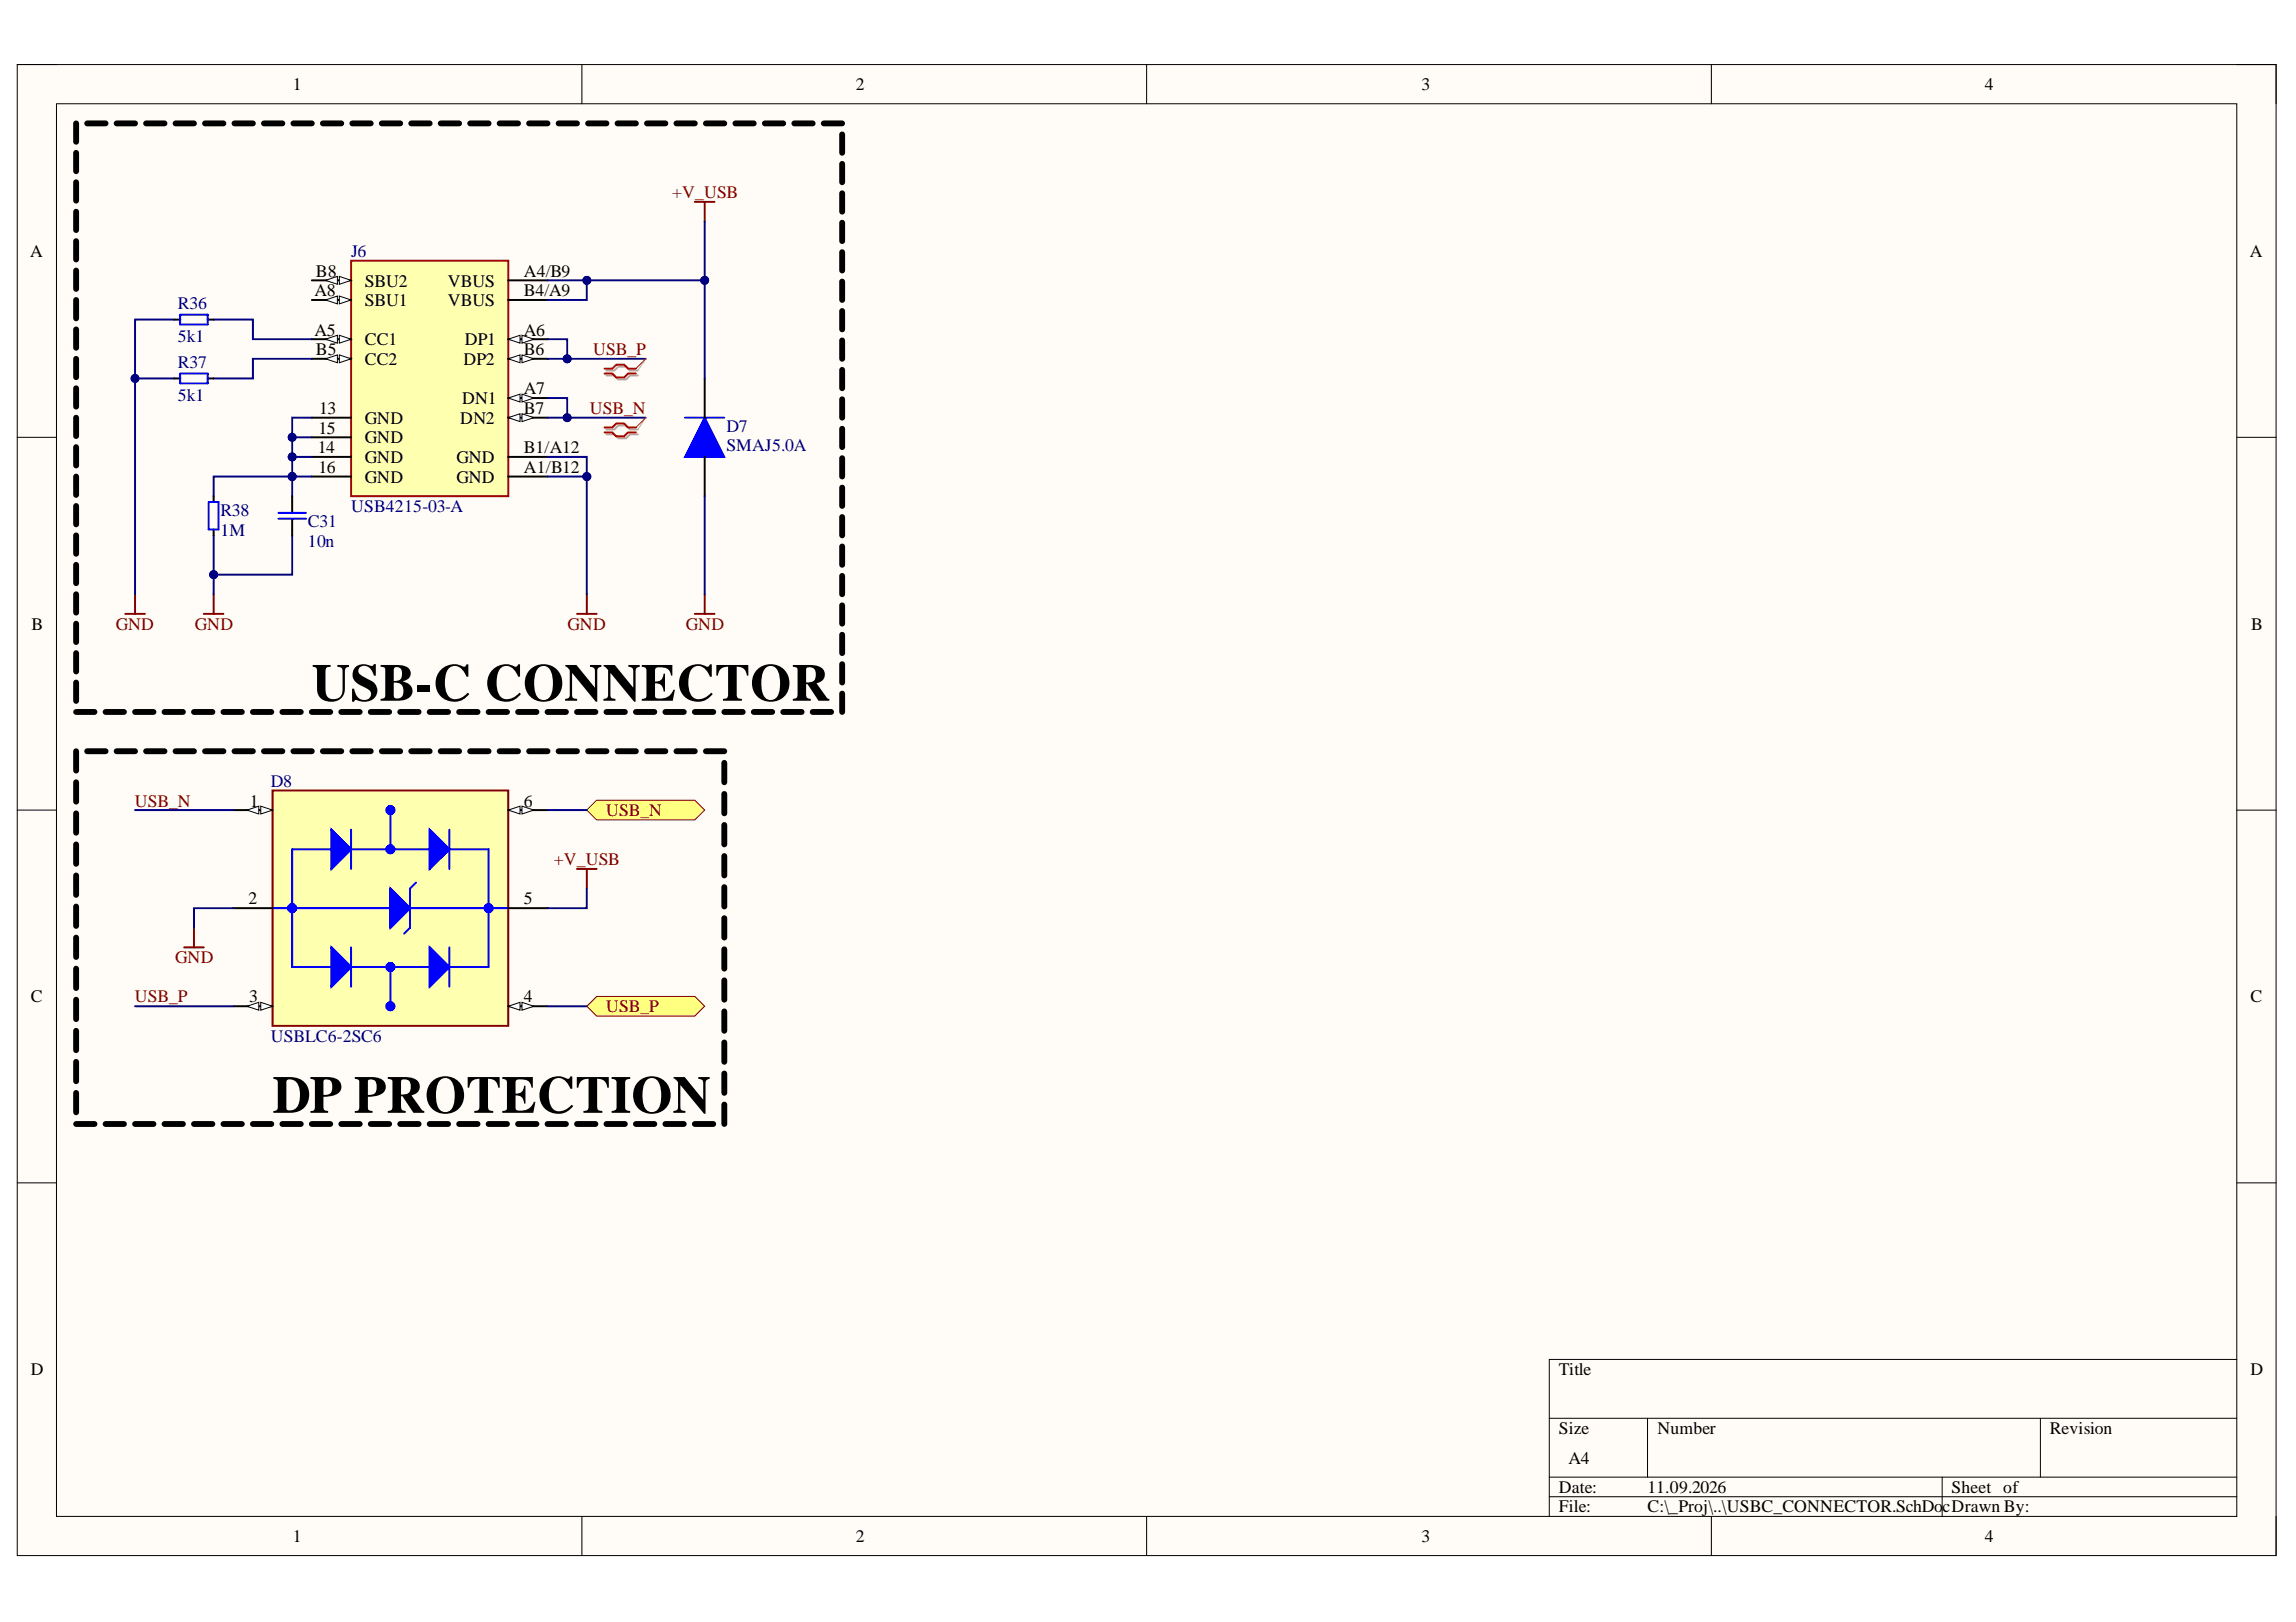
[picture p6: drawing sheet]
<svg xmlns="http://www.w3.org/2000/svg" width="297mm" height="210mm" viewBox="0 0 297 210" stroke-linecap="round" stroke-linejoin="round" font-family="sans-serif">
<defs><g id="words">
<g font-size="6.8">
<text x="40.3" y="90.7">USB-C CONNECTOR</text>
<text x="35.3" y="144">DP PROTECTION</text>
</g>
<g font-size="2.3">
<text x="37.9" y="11.7">1</text>
<text x="110.7" y="11.7">2</text>
<text x="183.9" y="11.7">3</text>
<text x="256.8" y="11.7">4</text>
<text x="3.9" y="33.3">A</text>
<text x="40.9" y="35.8">B8</text>
<text x="67.8" y="35.8">A4/B9</text>
<text x="291.1" y="33.3">A</text>
<text x="40.7" y="38.4">A8</text>
<text x="47.2" y="37.1">SBU2</text>
<text x="47.2" y="39.6">SBU1</text>
<text x="57.9" y="37.1">VBUS</text>
<text x="57.9" y="39.6">VBUS</text>
<text x="67.8" y="38.4">B4/A9</text>
<text x="40.7" y="43.4">A5</text>
<text x="40.9" y="46">B5</text>
<text x="47.2" y="44.7">CC1</text>
<text x="47.2" y="47.2">CC2</text>
<text x="60" y="47.2">DP2</text>
<text x="60.1" y="44.7">DP1</text>
<text x="67.8" y="43.4">A6</text>
<text x="67.8" y="46">B6</text>
<text x="41.3" y="53.6">13</text>
<text x="59.8" y="52.3">DN1</text>
<text x="67.8" y="53.6">B7</text>
<text x="67.8" y="51">A7</text>
<text x="41.1" y="58.7">14</text>
<text x="41.2" y="56.1">15</text>
<text x="47.2" y="54.8">GND</text>
<text x="47.2" y="59.9">GND</text>
<text x="47.2" y="57.4">GND</text>
<text x="59" y="59.9">GND</text>
<text x="59.5" y="54.8">DN2</text>
<text x="67.8" y="58.7">B1/A12</text>
<text x="41.2" y="61.2">16</text>
<text x="47.2" y="62.5">GND</text>
<text x="59" y="62.5">GND</text>
<text x="67.8" y="61.2">A1/B12</text>
<text x="4.1" y="81.5">B</text>
<text x="291.2" y="81.5">B</text>
<text x="32.3" y="104.4">1</text>
<text x="67.8" y="104.4">6</text>
<text x="32.1" y="117.1">2</text>
<text x="67.8" y="117.1">5</text>
<text x="4" y="129.7">C</text>
<text x="32.2" y="129.7">3</text>
<text x="67.8" y="129.7">4</text>
<text x="291.1" y="129.7">C</text>
<text x="4" y="178">D</text>
<text x="201.7" y="178">Title</text>
<text x="291.1" y="178">D</text>
<text x="201.7" y="185.6">Size</text>
<text x="214.4" y="185.6">Number</text>
<text x="265.2" y="185.6">Revision</text>
<text x="202.9" y="189.4">A4</text>
<text x="201.7" y="193.2">Date:</text>
<text x="201.7" y="195.7">File:</text>
<text x="213.2" y="193.2">11.09.2026</text>
<text x="213.2" y="195.7">C:\_Proj\..\USBC_CONNECTOR.SchDo</text>
<text x="251.3" y="195.7">cDrawn By:</text>
<text x="252.5" y="193.2">Sheet of</text>
<text x="37.9" y="199.5">1</text>
<text x="110.7" y="199.5">2</text>
<text x="183.9" y="199.5">3</text>
<text x="256.8" y="199.5">4</text>
</g>
<g font-size="2.3" fill="#800000">
<text x="87" y="25.6">+V_USB</text>
<text x="76.7" y="46">USB_P</text>
<text x="76.3" y="53.6">USB_N</text>
<text x="15" y="81.5">GND</text>
<text x="25.2" y="81.5">GND</text>
<text x="73.4" y="81.5">GND</text>
<text x="88.7" y="81.5">GND</text>
<text x="17.4" y="104.4">USB_N</text>
<text x="78.4" y="105.6">USB_N</text>
<text x="71.6" y="112">+V_USB</text>
<text x="22.7" y="124.7">GND</text>
<text x="17.4" y="129.7">USB_P</text>
<text x="78.4" y="131">USB_P</text>
</g>
<g font-size="2.3" fill="#000080">
<text x="45.4" y="33.3">J6</text>
<text x="23" y="40">R36</text>
<text x="23" y="47.6">R37</text>
<text x="23" y="44.3">5k1</text>
<text x="23" y="51.9">5k1</text>
<text x="94" y="55.9">D7</text>
<text x="94" y="58.4">SMAJ5.0A</text>
<text x="28.5" y="66.8">R38</text>
<text x="28.5" y="69.3">1M</text>
<text x="39.8" y="68.2">C31</text>
<text x="39.8" y="70.7">10n</text>
<text x="45.4" y="66.3">USB4215-03-A</text>
<text x="35" y="101.8">D8</text>
<text x="35" y="134.8">USBLC6-2SC6</text>
</g>
</g></defs>
<path d="M2.2 8.4h292.3v192.9h-292.3z" fill-rule="evenodd" fill="#fffcf8"/>
<path d="M2.2 8.4h292.3v192.9h-292.3z" fill="none" stroke="#000" stroke-width=".13"/>
<path d="M7.3 13.4h282.1v182.8h-282.1z" fill-rule="evenodd" fill="#fffcf8"/>
<g fill="none" stroke="#000" stroke-width=".13">
<path d="M2.2 8.4h5.1M7.3 13.4h282.1v182.8h-282.1zM75.3 8.4v5M148.3 8.4v5M221.4 8.4v5M289.4 8.4h5.1v5M2.2 56.6h5.1M289.4 56.6h5.1M2.2 104.8h5.1M289.4 104.8h5.1M2.2 153.1h5.1M289.4 153.1h5.1"/>
<path d="M289.4 175.9h-89v20.3M75.3 196.2v5.1M148.3 196.2v5.1M200.4 183.5h89M200.4 191.2h89M200.4 193.7h89M213.1 183.5v7.7M221.4 196.2v5.1M251.3 191.2v5M264 183.5v7.7M294.5 196.2v5.1"/>
</g>
<path d="M89.9 26.1h2.5M91.2 26.1v2.6M16.2 79.4h2.5M17.5 76.9v2.5M26.4 79.4h2.5M27.6 76.9v2.5M74.6 79.4h2.6M75.9 76.9v2.5" fill="none" stroke="#800000" stroke-width=".25"/>
<path d="M35.3 102.3h30.5v30.5h-30.5z" fill-rule="evenodd" fill="#ffffb0"/>
<path d="M35.3 102.3h30.5v30.5h-30.5z" fill="none" stroke="#800000" stroke-width=".25"/>
<g fill="none" stroke="#00f" stroke-width=".25">
<path d="M35.3 117.5h15.2M42.9 109.9h-5.1v15.2h5.1M42.9 107.4l2.5 2.5-2.5 2.5zM45.4 109.9h10.2M45.4 107.4v5M50.5 115l2.5 2.5-2.5 2.6zM50.5 104.8v5.1M53 117.5h12.8M53.8 114.2l-.8 .8v5.1l-.7 .7M55.6 107.4l2.5 2.5-2.5 2.5zM58.1 109.9h5.1v15.2h-5.1M58.1 107.4v5"/>
<path d="M42.9 122.6l2.5 2.5-2.5 2.6zM45.4 122.6v5.1M45.4 125.1h10.2M50.5 125.1v5.1M55.6 122.6l2.5 2.5-2.5 2.6zM58.1 122.6v5.1"/>
</g>
<path d="M42.9 107.4l2.5 2.5-2.5 2.5z" fill="#00f"/>
<path d="M42.9 107.4l2.5 2.5-2.5 2.5z" fill="none" stroke="#00f" stroke-width=".25"/>
<path d="M55.6 107.4l2.5 2.5-2.5 2.5z" fill="#00f"/>
<path d="M55.6 107.4l2.5 2.5-2.5 2.5z" fill="none" stroke="#00f" stroke-width=".25"/>
<path d="M42.9 122.6l2.5 2.5-2.5 2.6z" fill="#00f"/>
<path d="M42.9 122.6l2.5 2.5-2.5 2.6z" fill="none" stroke="#00f" stroke-width=".25"/>
<path d="M55.6 122.6l2.5 2.5-2.5 2.6z" fill="#00f"/>
<path d="M55.6 122.6l2.5 2.5-2.5 2.6z" fill="none" stroke="#00f" stroke-width=".25"/>
<path d="M50.5 115l2.5 2.5-2.5 2.6z" fill="#00f"/>
<path d="M50.5 115l2.5 2.5-2.5 2.6z" fill="none" stroke="#00f" stroke-width=".25"/>
<g fill="none" stroke="#00f" stroke-width=".76">
<circle cx="37.8" cy="117.5" r=".25"/>
<circle cx="50.5" cy="104.8" r=".25"/>
<circle cx="50.5" cy="109.9" r=".25"/>
<circle cx="63.2" cy="117.5" r=".25"/>
<circle cx="50.5" cy="130.2" r=".25"/>
<circle cx="50.5" cy="125.1" r=".25"/>
</g>
<path d="M30.2 104.8h5.1" fill="none" stroke="#000" stroke-width=".25"/>
<path d="M33.7 104.3l1.6 .5-1.6 .5z" fill="#f8fcff"/>
<path d="M33.7 104.3l1.6 .5-1.6 .5z" fill="none" stroke="#000" stroke-width=".13"/>
<path d="M32 104.8l1.5-.5v1z" fill="#f8fcff"/>
<path d="M32 104.8l1.5-.5v1z" fill="none" stroke="#000" stroke-width=".13"/>
<path d="M30.2 117.5h5.1M30.2 130.2h5.1" fill="none" stroke="#000" stroke-width=".25"/>
<path d="M33.7 129.7l1.6 .5-1.6 .5z" fill="#f8fcff"/>
<path d="M33.7 129.7l1.6 .5-1.6 .5z" fill="none" stroke="#000" stroke-width=".13"/>
<path d="M32 130.2l1.5-.5v1z" fill="#f8fcff"/>
<path d="M32 130.2l1.5-.5v1z" fill="none" stroke="#000" stroke-width=".13"/>
<path d="M65.8 104.8h5" fill="none" stroke="#000" stroke-width=".25"/>
<path d="M65.8 104.8l1.5-.5v1z" fill="#f8fcff"/>
<path d="M65.8 104.8l1.5-.5v1z" fill="none" stroke="#000" stroke-width=".13"/>
<path d="M67.5 104.3l1.6 .5-1.6 .5z" fill="#f8fcff"/>
<path d="M67.5 104.3l1.6 .5-1.6 .5z" fill="none" stroke="#000" stroke-width=".13"/>
<path d="M65.8 117.5h5M65.8 130.2h5" fill="none" stroke="#000" stroke-width=".25"/>
<path d="M65.8 130.2l1.5-.5v1z" fill="#f8fcff"/>
<path d="M65.8 130.2l1.5-.5v1z" fill="none" stroke="#000" stroke-width=".13"/>
<path d="M67.5 129.7l1.6 .5-1.6 .5z" fill="#f8fcff"/>
<path d="M67.5 129.7l1.6 .5-1.6 .5z" fill="none" stroke="#000" stroke-width=".13"/>
<path d="M23.8 122.6h2.6M25.1 120.1v2.5" fill="none" stroke="#800000" stroke-width=".25"/>
<path d="M91.2 54.1l2.5 5h-5.1z" fill="#00f"/>
<path d="M88.6 54.1h5.1M91.2 54.1l2.5 5h-5.1z" fill="none" stroke="#00f" stroke-width=".25"/>
<path d="M91.2 49v5.1M91.2 59.1v5.1" fill="none" stroke="#000" stroke-width=".25"/>
<path d="M75.9 130.2l1.3-1.2h12.7l1.3 1.2-1.3 1.3h-12.7z" fill-rule="evenodd" fill="#ffff80"/>
<path d="M75.9 130.2l1.3-1.2h12.7l1.3 1.2-1.3 1.3h-12.7z" fill="none" stroke="#800000" stroke-width=".13"/>
<path d="M75.9 104.8l1.3-1.2h12.7l1.3 1.2-1.3 1.3h-12.7z" fill-rule="evenodd" fill="#ffff80"/>
<path d="M75.9 104.8l1.3-1.2h12.7l1.3 1.2-1.3 1.3h-12.7z" fill="none" stroke="#800000" stroke-width=".13"/>
<path d="M89.9 79.4h2.5M91.2 76.9v2.5M74.6 112.4h2.6M75.9 112.4v2.6" fill="none" stroke="#800000" stroke-width=".25"/>
<g fill="none" stroke="#000" stroke-width=".76">
<path d="M9.8 16v2.4M9.8 19.8v2.4M11.3 16h2.4M15.1 16h2.4M18.9 16h2.4M22.7 16h2.4M26.5 16h2.4M30.3 16h2.4M34.1 16h2.4M38 16h2.3M41.8 16h2.4M45.6 16h2.4"/>
<path d="M49.4 16h2.4M53.2 16h2.4M57 16h2.4M60.8 16h2.4M64.6 16h2.4M68.5 16h2.3M72.3 16h2.3M76.1 16h2.4M79.9 16h2.4M83.7 16h2.4M87.5 16h2.4M91.3 16h2.4"/>
<path d="M95.1 16h2.4M98.9 16h2.4M102.8 16h2.3M106.6 16h2.4M109 17.4v2.4M9.8 23.6v2.4M9.8 27.4v2.4M9.8 31.2v2.4M9.8 35v2.4M9.8 38.8v2.4M109 21.2v2.4M109 25v2.4"/>
<path d="M109 28.8v2.4M109 32.6v2.4M109 36.4v2.4M9.8 42.6v2.4M9.8 46.4v2.4M9.8 50.2v2.4M9.8 54.1v2.3M9.8 57.9v2.3M109 40.2v2.4M109 44.1v2.3M109 47.9v2.3M109 51.7v2.4"/>
<path d="M109 55.5v2.4M109 59.3v2.4M9.8 61.7v2.4M9.8 65.5v2.4M9.8 69.3v2.4M9.8 73.1v2.4M9.8 76.9v2.4M109 63.1v2.4M109 66.9v2.4M109 70.7v2.4M109 74.5v2.4M109 78.3v2.4"/>
<path d="M9.8 80.7v2.4M9.8 84.5v2.4M9.8 88.3v2.4M9.8 97.2v2.5M9.8 92.1h2.4M11.3 97.2h2.4M13.7 92.1h2.3M15.1 97.2h2.4M17.5 92.1h2.4M18.9 97.2h2.4M21.3 92.1h2.4M22.7 97.2h2.4"/>
<path d="M25.1 92.1h2.4M26.5 97.2h2.4M28.9 92.1h2.4M30.3 97.2h2.4M32.7 92.1h2.4M34.1 97.2h2.4M36.5 92.1h2.4M38 97.2h2.3M40.3 92.1h2.4M41.8 97.2h2.4M44.2 92.1h2.3M45.6 97.2h2.4"/>
<path d="M48 92.1h2.3M49.4 97.2h2.4M51.8 92.1h2.4M53.2 97.2h2.4M55.6 92.1h2.4M57 97.2h2.4M59.4 92.1h2.4M60.8 97.2h2.4M63.2 92.1h2.4M64.6 97.2h2.4M67 92.1h2.4M68.5 97.2h2.3"/>
<path d="M70.8 92.1h2.4M72.3 97.2h2.3M74.6 92.1h2.4M76.1 97.2h2.4M78.5 92.1h2.3M79.9 97.2h2.4M82.3 92.1h2.4M83.7 97.2h2.4M86.1 92.1h2.4M87.5 97.2h2.4M89.9 92.1h2.4M91.3 97.2h2.4"/>
<path d="M93.7 98.7v2.5M93.7 92.1h2.4M97.5 92.1h2.4M101.3 92.1h2.4M105.1 92.1h2.4M109 82.1v2.4M109 85.9v2.4M109 89.8v2.3M9.8 101.2v2.5M9.8 105.3v2.5M9.8 109.3v2.5M9.8 113.3v2.5"/>
<path d="M9.8 117.3v2.5M93.7 102.7v2.6M93.7 106.8v2.5M93.7 110.8v2.5M93.7 114.8v2.5M93.7 118.8v2.5M9.8 121.3v2.5M9.8 125.4v2.5M9.8 129.4v2.5M9.8 133.4v2.5M9.8 137.4v2.5M93.7 122.8v2.6"/>
<path d="M93.7 126.9v2.5M93.7 130.9v2.5M93.7 134.9v2.5M93.7 138.9v2.5M9.8 141.4v2.5M9.8 145.5h2.4M13.7 145.5h2.3M17.5 145.5h2.4M21.3 145.5h2.4M25.1 145.5h2.4M28.9 145.5h2.4M32.7 145.5h2.4"/>
<path d="M36.5 145.5h2.4M40.3 145.5h2.4M44.2 145.5h2.3M48 145.5h2.3M51.8 145.5h2.4M55.6 145.5h2.4M59.4 145.5h2.4M63.2 145.5h2.4M67 145.5h2.4M70.8 145.5h2.4M74.6 145.5h2.4M78.5 145.5h2.3"/>
<path d="M82.3 145.5h2.4M86.1 145.5h2.4M89.9 145.5h2.4M93.7 142.9v2.6"/>
</g>
<path d="M45.4 33.7h20.4v30.5h-20.4z" fill-rule="evenodd" fill="#ffffb0"/>
<path d="M45.4 33.7h20.4v30.5h-20.4z" fill="none" stroke="#980000" stroke-width=".25"/>
<path d="M40.3 36.3h5.1M65.8 36.3h5M65.8 61.7h5" fill="none" stroke="#000" stroke-width=".25"/>
<path d="M43.9 35.8l1.5 .5-1.5 .5z" fill="#f8fcff"/>
<path d="M43.9 35.8l1.5 .5-1.5 .5z" fill="none" stroke="#000" stroke-width=".13"/>
<path d="M42.1 36.3l1.5-.5v1z" fill="#f8fcff"/>
<path d="M42.1 36.3l1.5-.5v1z" fill="none" stroke="#000" stroke-width=".13"/>
<path d="M40.3 43.9h5.1" fill="none" stroke="#000" stroke-width=".25"/>
<path d="M43.9 43.4l1.5 .5-1.5 .5z" fill="#f8fcff"/>
<path d="M43.9 43.4l1.5 .5-1.5 .5z" fill="none" stroke="#000" stroke-width=".13"/>
<path d="M42.1 43.9l1.5-.5v1z" fill="#f8fcff"/>
<path d="M42.1 43.9l1.5-.5v1z" fill="none" stroke="#000" stroke-width=".13"/>
<path d="M65.8 54.1h5" fill="none" stroke="#000" stroke-width=".25"/>
<path d="M65.8 54.1l1.5-.6v1.1z" fill="#f8fcff"/>
<path d="M65.8 54.1l1.5-.6v1.1z" fill="none" stroke="#000" stroke-width=".13"/>
<path d="M67.5 53.5l1.6 .6-1.6 .5z" fill="#f8fcff"/>
<path d="M67.5 53.5l1.6 .6-1.6 .5z" fill="none" stroke="#000" stroke-width=".13"/>
<path d="M65.8 43.9h5" fill="none" stroke="#000" stroke-width=".25"/>
<path d="M65.8 43.9l1.5-.5v1z" fill="#f8fcff"/>
<path d="M65.8 43.9l1.5-.5v1z" fill="none" stroke="#000" stroke-width=".13"/>
<path d="M67.5 43.4l1.6 .5-1.6 .5z" fill="#f8fcff"/>
<path d="M67.5 43.4l1.6 .5-1.6 .5z" fill="none" stroke="#000" stroke-width=".13"/>
<path d="M65.8 51.5h5" fill="none" stroke="#000" stroke-width=".25"/>
<path d="M65.8 51.5l1.5-.5v1z" fill="#f8fcff"/>
<path d="M65.8 51.5l1.5-.5v1z" fill="none" stroke="#000" stroke-width=".13"/>
<path d="M67.5 51l1.6 .5-1.6 .5z" fill="#f8fcff"/>
<path d="M67.5 51l1.6 .5-1.6 .5z" fill="none" stroke="#000" stroke-width=".13"/>
<path d="M65.8 46.4h5" fill="none" stroke="#000" stroke-width=".25"/>
<path d="M65.8 46.4l1.5-.5v1z" fill="#f8fcff"/>
<path d="M65.8 46.4l1.5-.5v1z" fill="none" stroke="#000" stroke-width=".13"/>
<path d="M67.5 45.9l1.6 .5-1.6 .5z" fill="#f8fcff"/>
<path d="M67.5 45.9l1.6 .5-1.6 .5z" fill="none" stroke="#000" stroke-width=".13"/>
<path d="M40.3 38.8h5.1" fill="none" stroke="#000" stroke-width=".25"/>
<path d="M43.9 38.3l1.5 .5-1.5 .5z" fill="#f8fcff"/>
<path d="M43.9 38.3l1.5 .5-1.5 .5z" fill="none" stroke="#000" stroke-width=".13"/>
<path d="M42.1 38.8l1.5-.5v1z" fill="#f8fcff"/>
<path d="M42.1 38.8l1.5-.5v1z" fill="none" stroke="#000" stroke-width=".13"/>
<path d="M40.3 46.4h5.1" fill="none" stroke="#000" stroke-width=".25"/>
<path d="M43.9 45.9l1.5 .5-1.5 .5z" fill="#f8fcff"/>
<path d="M43.9 45.9l1.5 .5-1.5 .5z" fill="none" stroke="#000" stroke-width=".13"/>
<path d="M42.1 46.4l1.5-.5v1z" fill="#f8fcff"/>
<path d="M42.1 46.4l1.5-.5v1z" fill="none" stroke="#000" stroke-width=".13"/>
<path d="M65.8 38.8h5M40.3 59.1h5.1M40.3 54.1h5.1M40.3 56.6h5.1M65.8 59.1h5M40.3 61.7h5.1" fill="none" stroke="#000" stroke-width=".25"/>
<path d="M70.8 59.1h5.1v17.8" fill="none" stroke="#000080" stroke-width=".25"/>
<circle cx="75.9" cy="61.7" r=".51" fill="#000080"/>
<circle cx="75.9" cy="61.7" r=".51" fill="none" stroke="#000080" stroke-width=".13"/>
<path d="M70.8 61.7h5.1" fill="none" stroke="#000080" stroke-width=".25"/>
<circle cx="75.9" cy="61.7" r=".51" fill="#000080"/>
<circle cx="75.9" cy="61.7" r=".51" fill="none" stroke="#000080" stroke-width=".13"/>
<path d="M70.8 46.4h12.7" fill="none" stroke="#000080" stroke-width=".25"/>
<circle cx="73.4" cy="46.4" r=".51" fill="#000080"/>
<circle cx="73.4" cy="46.4" r=".51" fill="none" stroke="#000080" stroke-width=".13"/>
<path d="M70.8 43.9h2.6v2.5" fill="none" stroke="#000080" stroke-width=".25"/>
<circle cx="73.4" cy="46.4" r=".51" fill="#000080"/>
<circle cx="73.4" cy="46.4" r=".51" fill="none" stroke="#000080" stroke-width=".13"/>
<path d="M70.8 54.1h12.7" fill="none" stroke="#000080" stroke-width=".25"/>
<circle cx="73.4" cy="54.1" r=".51" fill="#000080"/>
<circle cx="73.4" cy="54.1" r=".51" fill="none" stroke="#000080" stroke-width=".13"/>
<path d="M70.8 51.5h2.6v2.6" fill="none" stroke="#000080" stroke-width=".25"/>
<circle cx="73.4" cy="54.1" r=".51" fill="#000080"/>
<circle cx="73.4" cy="54.1" r=".51" fill="none" stroke="#000080" stroke-width=".13"/>
<path d="M40.3 59.1h-2.5v5.1" fill="none" stroke="#000080" stroke-width=".25"/>
<circle cx="37.8" cy="61.7" r=".51" fill="#000080"/>
<circle cx="37.8" cy="61.7" r=".51" fill="none" stroke="#000080" stroke-width=".13"/>
<circle cx="37.8" cy="59.1" r=".51" fill="#000080"/>
<circle cx="37.8" cy="59.1" r=".51" fill="none" stroke="#000080" stroke-width=".13"/>
<path d="M37.8 61.7h2.5" fill="none" stroke="#000080" stroke-width=".25"/>
<circle cx="37.8" cy="61.7" r=".51" fill="#000080"/>
<circle cx="37.8" cy="61.7" r=".51" fill="none" stroke="#000080" stroke-width=".13"/>
<path d="M37.8 69.3v5.1h-10.2v2.5" fill="none" stroke="#000080" stroke-width=".25"/>
<circle cx="27.6" cy="74.4" r=".51" fill="#000080"/>
<circle cx="27.6" cy="74.4" r=".51" fill="none" stroke="#000080" stroke-width=".13"/>
<path d="M17.5 49v27.9M27.6 41.4h5.1v2.5h7.6M40.3 46.4h-7.6v2.6h-5.1" fill="none" stroke="#000080" stroke-width=".25"/>
<circle cx="17.5" cy="49" r=".51" fill="#000080"/>
<circle cx="17.5" cy="49" r=".51" fill="none" stroke="#000080" stroke-width=".13"/>
<path d="M22.6 41.4h-5.1v7.6h5.1" fill="none" stroke="#000080" stroke-width=".25"/>
<circle cx="17.5" cy="49" r=".51" fill="#000080"/>
<circle cx="17.5" cy="49" r=".51" fill="none" stroke="#000080" stroke-width=".13"/>
<path d="M91.2 28.7v7.6h-15.3v2.5h-5.1M91.2 64.2v12.7M17.5 104.8h12.7M30.2 117.5h-5.1v2.6M70.8 104.8h5.1M17.5 130.2h12.7M70.8 130.2h5.1" fill="none" stroke="#000080" stroke-width=".25"/>
<circle cx="75.9" cy="36.3" r=".51" fill="#000080"/>
<circle cx="75.9" cy="36.3" r=".51" fill="none" stroke="#000080" stroke-width=".13"/>
<circle cx="91.2" cy="36.3" r=".51" fill="#000080"/>
<circle cx="91.2" cy="36.3" r=".51" fill="none" stroke="#000080" stroke-width=".13"/>
<path d="M70.8 36.3h5.1" fill="none" stroke="#000080" stroke-width=".25"/>
<circle cx="75.9" cy="36.3" r=".51" fill="#000080"/>
<circle cx="75.9" cy="36.3" r=".51" fill="none" stroke="#000080" stroke-width=".13"/>
<path d="M91.2 36.3v12.7" fill="none" stroke="#000080" stroke-width=".25"/>
<circle cx="91.2" cy="36.3" r=".51" fill="#000080"/>
<circle cx="91.2" cy="36.3" r=".51" fill="none" stroke="#000080" stroke-width=".13"/>
<path d="M40.3 54.1h-2.5v5M75.9 115v2.5h-5.1" fill="none" stroke="#000080" stroke-width=".25"/>
<circle cx="37.8" cy="59.1" r=".51" fill="#000080"/>
<circle cx="37.8" cy="59.1" r=".51" fill="none" stroke="#000080" stroke-width=".13"/>
<circle cx="37.8" cy="56.6" r=".51" fill="#000080"/>
<circle cx="37.8" cy="56.6" r=".51" fill="none" stroke="#000080" stroke-width=".13"/>
<path d="M37.8 56.6h2.5" fill="none" stroke="#000080" stroke-width=".25"/>
<circle cx="37.8" cy="56.6" r=".51" fill="#000080"/>
<circle cx="37.8" cy="56.6" r=".51" fill="none" stroke="#000080" stroke-width=".13"/>
<path d="M27.6 69.3v5.1" fill="none" stroke="#000080" stroke-width=".25"/>
<circle cx="27.6" cy="74.4" r=".51" fill="#000080"/>
<circle cx="27.6" cy="74.4" r=".51" fill="none" stroke="#000080" stroke-width=".13"/>
<path d="M37.8 61.7h-10.2v2.5" fill="none" stroke="#000080" stroke-width=".25"/>
<circle cx="37.8" cy="61.7" r=".51" fill="#000080"/>
<circle cx="37.8" cy="61.7" r=".51" fill="none" stroke="#000080" stroke-width=".13"/>
<path d="M22.6 49h.7M22.6 41.4h.7M26.9 49h.7M26.9 41.4h.7M27.6 64.2v.8M27.6 68.5v.8M37.8 64.2v2.2M37.8 67.1v2.2" fill="none" stroke="#000" stroke-width=".25"/>
<path d="M23.3 40.7h3.6v1.3h-3.6zM23.3 48.3h3.6v1.3h-3.6zM27 65h1.3v3.5h-1.3zM36 67.1h3.6M36 66.4h3.6" fill="none" stroke="#00f" stroke-width=".25"/>
<path d="M78.5 48.6h1l.5 .5h1l.5-.5h1M78.5 48h1l.5-.6h1l.5 .6h1M78.5 56.2h1l.5 .5h1l.5-.5h1M78.5 55.6h1l.5-.5h1l.5 .5h1" fill="none" stroke="#d0a19e" stroke-width=".25"/>
<path d="M83.5 46.4l-1 1.6M83.5 54.1l-1 1.5" fill="none" stroke="#d0a19e" stroke-width=".13"/>
<path d="M78.2 48.3h1l.5 .5h1l.6-.5h1M78.2 47.7h1l.5-.5h1l.6 .5h1M78.2 56h1l.5 .5h1l.6-.5h1M78.2 55.3h1l.5-.5h1l.6 .5h1" fill="none" stroke="#f00" stroke-width=".25"/>
<path d="M83.5 46.4l-1.2 1.3M83.5 54.1l-1.2 1.2" fill="none" stroke="#f00" stroke-width=".13"/>
<use href="#words"/>
</svg>
